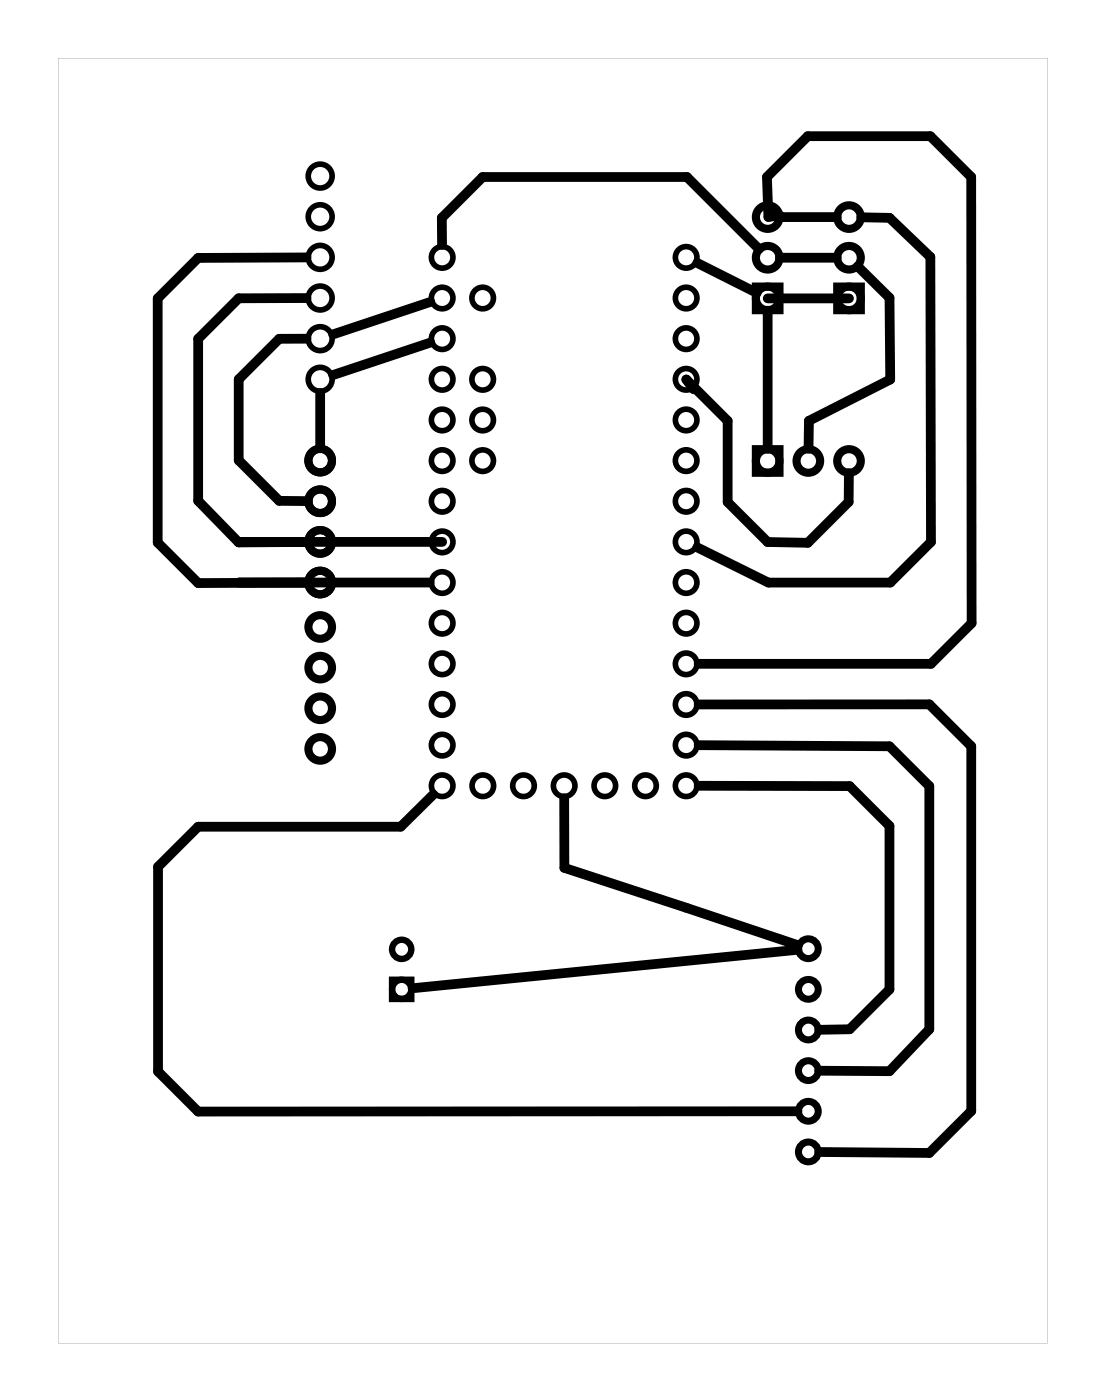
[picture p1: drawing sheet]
<svg xmlns="http://www.w3.org/2000/svg" width="69mm" height="87mm" viewBox="0 0 69 87" stroke-linecap="round" stroke-linejoin="round" font-family="sans-serif">
<path d="M3.6 3.6v80.3h61.8v-80.3zM3.6 3.6h61.8v80.3h-61.8z" fill="#000"/>
<g fill="none" stroke="#000" stroke-width=".35">
<circle cx="20" cy="13.5" r=".75"/>
<circle cx="20" cy="18.6" r=".75"/>
<circle cx="20" cy="16.1" r=".75"/>
<circle cx="20" cy="11" r=".75"/>
<circle cx="27.6" cy="18.6" r=".67"/>
<circle cx="27.6" cy="16.1" r=".67"/>
<circle cx="30.1" cy="18.6" r=".67"/>
<circle cx="42.9" cy="18.6" r=".67"/>
<circle cx="42.9" cy="16.1" r=".67"/>
<circle cx="20" cy="23.7" r=".75"/>
<circle cx="20" cy="21.2" r=".75"/>
<circle cx="27.6" cy="28.8" r=".67"/>
<circle cx="27.6" cy="31.3" r=".67"/>
<circle cx="27.6" cy="26.2" r=".67"/>
<circle cx="27.6" cy="23.7" r=".67"/>
<circle cx="27.6" cy="21.2" r=".67"/>
<circle cx="27.6" cy="33.9" r=".67"/>
<circle cx="27.6" cy="36.4" r=".67"/>
<circle cx="27.6" cy="38.9" r=".67"/>
<circle cx="30.1" cy="26.2" r=".67"/>
<circle cx="30.1" cy="28.8" r=".67"/>
<circle cx="30.1" cy="23.7" r=".67"/>
<circle cx="42.9" cy="31.3" r=".67"/>
<circle cx="42.9" cy="28.8" r=".67"/>
<circle cx="42.9" cy="26.2" r=".67"/>
<circle cx="42.9" cy="21.2" r=".67"/>
<circle cx="42.9" cy="23.7" r=".67"/>
<circle cx="42.9" cy="33.9" r=".67"/>
<circle cx="42.9" cy="36.4" r=".67"/>
<circle cx="42.9" cy="38.9" r=".67"/>
<circle cx="27.6" cy="49.1" r=".67"/>
<circle cx="27.6" cy="44" r=".67"/>
<circle cx="27.6" cy="41.5" r=".67"/>
<circle cx="27.6" cy="46.6" r=".67"/>
<circle cx="30.2" cy="49.1" r=".67"/>
<circle cx="32.7" cy="49.1" r=".67"/>
<circle cx="35.2" cy="49.1" r=".67"/>
<circle cx="37.8" cy="49.1" r=".67"/>
<circle cx="40.3" cy="49.1" r=".67"/>
<circle cx="42.9" cy="49.1" r=".67"/>
<circle cx="42.9" cy="41.5" r=".67"/>
<circle cx="42.9" cy="44" r=".67"/>
<circle cx="42.9" cy="46.6" r=".67"/>
</g>
<g fill="none" stroke="#000" stroke-width=".44">
<circle cx="50.5" cy="59.3" r=".62"/>
<circle cx="50.5" cy="66.9" r=".62"/>
<circle cx="50.5" cy="72" r=".62"/>
<circle cx="50.5" cy="69.4" r=".62"/>
<circle cx="50.5" cy="64.4" r=".62"/>
<circle cx="50.5" cy="61.8" r=".62"/>
</g>
<g fill="none" stroke="#000" stroke-width=".51">
<path d="M47.2 17.9h1.5v1.5h-1.5zM52.3 17.9h1.5v1.5h-1.5zM47.2 28.1h1.5v1.4h-1.5z"/>
<circle cx="47.9" cy="16.1" r=".74"/>
<circle cx="47.9" cy="18.6" r=".74"/>
<circle cx="47.9" cy="13.6" r=".74"/>
<circle cx="53" cy="16.1" r=".74"/>
<circle cx="53" cy="18.6" r=".74"/>
<circle cx="53" cy="13.6" r=".74"/>
<circle cx="20" cy="33.9" r=".74"/>
<circle cx="20" cy="36.4" r=".74"/>
<circle cx="20" cy="28.8" r=".74"/>
<circle cx="20" cy="31.3" r=".74"/>
<circle cx="20" cy="39.2" r=".74"/>
<circle cx="48" cy="28.8" r=".74"/>
<circle cx="50.5" cy="28.8" r=".74"/>
<circle cx="53" cy="28.8" r=".74"/>
<circle cx="20" cy="44.3" r=".74"/>
<circle cx="20" cy="46.8" r=".74"/>
<circle cx="20" cy="41.7" r=".74"/>
</g>
<g fill="none" stroke="#000" stroke-width=".4">
<path d="M24.5 61.2h1.2v1.2h-1.2z"/>
<circle cx="25.1" cy="59.3" r=".6"/>
<circle cx="25.1" cy="61.8" r=".6"/>
</g>
<g fill="none" stroke="#000" stroke-width=".61">
<path d="M19.1 18.6h-4.2l-2.5 2.6v10.1l2.5 2.6h12.7M19.1 16.1h-6.7l-2.6 2.5v15.3l2.6 2.5h6.8M26.9 18.9l-6.1 2M27.6 15.3v-1.7l2.5-2.5h12.8l4.5 4.5M43.6 16.4l3.7 1.9M48 18.6h5M48 19.4v8.6M48.7 13.5l-.7 .1-.1-2.5 2.6-2.6h7.6l2.6 2.6v27.8l-2.6 2.6h-14.5M48.7 13.6h3.6M48.7 16.1h3.6M53.6 16.6l2 2v5.1l-5.1 2.6v1.7M53.8 13.6h1.8l2.5 2.5v17.8l-2.5 2.5h-7.6l-4.4-2.2"/>
<path d="M19.1 21.2h-1.7l-2.5 2.5v5.1l2.5 2.5h1.8M20 24.6v3.4M26.8 36.4h-11.9M26.9 21.4l-6.1 2M43.3 24.3l-.4-.6 2.5 2.6v5.1l2.5 2.5h2.6l2.5-2.5v-1.8M27.1 49.7l-2.1 2h-12.6l-2.5 2.5v12.8l2.5 2.5 37.4-.1M35.2 49.9l.1 4.3 14.5 4.9M43.6 44h14.4l2.7 2.6v22.8l-2.7 2.7-6.8-.1M43.6 49.1h9.5l2.5 2.5v10.2l-2.5 2.5-1.9 .1M43.6 46.6h12l2.4 2.5v15.2l-2.4 2.6h-4.4M49.8 59.4l-24 2.4"/>
</g>
</svg>
